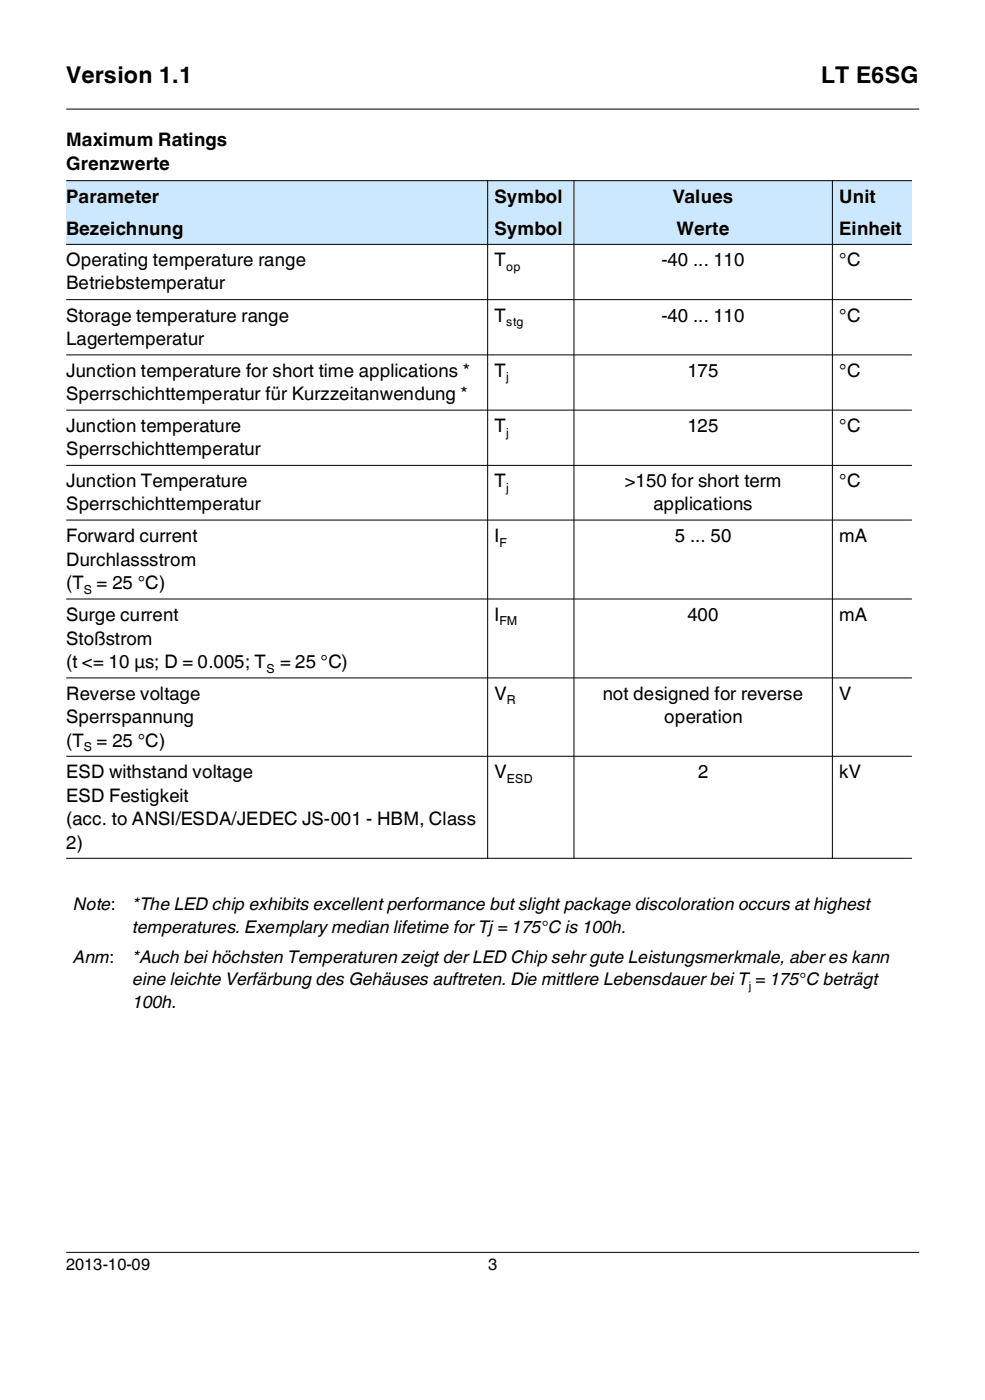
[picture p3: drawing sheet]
<svg xmlns="http://www.w3.org/2000/svg" width="148mm" height="210mm" viewBox="0 0 148 210" stroke-linecap="round" stroke-linejoin="round" font-family="sans-serif">
<defs><g id="words">
<g font-size="3.5">
<text x="9.9" y="12.5">Version 1.1</text>
<text x="123.2" y="12.5">LT E6SG</text>
</g>
<g font-size="2.8">
<text x="9.9" y="22">Maximum Ratings</text>
<text x="9.9" y="25.5">Grenzwerte</text>
<text x="9.9" y="30.4">Parameter</text>
<text x="9.9" y="35.3">Bezeichnung</text>
<text x="74.2" y="30.4">Symbol</text>
<text x="74.2" y="35.3">Symbol</text>
<text x="101" y="30.4">Values</text>
<text x="101.5" y="35.3">Werte</text>
<text x="125.9" y="30.4">Unit</text>
<text x="125.9" y="35.3">Einheit</text>
<text x="9.9" y="40">Operating temperature range</text>
<text x="74.2" y="40">T</text>
<text x="99.3" y="40">-40 ... 110</text>
<text x="125.9" y="40">°C</text>
<text x="9.9" y="43.5">Betriebstemperatur</text>
<text x="9.9" y="48.3">Storage temperature range</text>
<text x="9.9" y="51.8">Lagertemperatur</text>
<text x="74.2" y="48.3">T</text>
<text x="99.3" y="48.3">-40 ... 110</text>
<text x="125.9" y="48.3">°C</text>
<text x="9.9" y="56.6">Junction temperature for short time applications *</text>
<text x="74.2" y="56.6">T</text>
<text x="103.2" y="56.6">175</text>
<text x="125.9" y="56.6">°C</text>
<text x="9.9" y="60.1">Sperrschichttemperatur für Kurzzeitanwendung *</text>
<text x="9.9" y="64.9">Junction temperature</text>
<text x="74.2" y="64.9">T</text>
<text x="103.2" y="64.9">125</text>
<text x="125.9" y="64.9">°C</text>
<text x="9.9" y="68.4">Sperrschichttemperatur</text>
<text x="9.9" y="73.1">Junction Temperature</text>
<text x="9.9" y="76.7">Sperrschichttemperatur</text>
<text x="74.2" y="73.1">T</text>
<text x="93.8" y="73.1">&gt;150 for short term</text>
<text x="98.1" y="76.7">applications</text>
<text x="125.9" y="73.1">°C</text>
<text x="9.9" y="81.4">Forward current</text>
<text x="74.2" y="81.4">I</text>
<text x="101.3" y="81.4">5 ... 50</text>
<text x="125.9" y="81.4">mA</text>
<text x="9.9" y="85">Durchlassstrom</text>
<text x="9.9" y="88.5">(T = 25 °C)</text>
<text x="9.9" y="93.3">Surge current</text>
<text x="74.2" y="93.3">I</text>
<text x="103.2" y="93.3">400</text>
<text x="125.9" y="93.3">mA</text>
<text x="9.9" y="96.8">Stoßstrom</text>
<text x="9.9" y="100.3">(t &lt;= 10 μs; D = 0.005; T</text>
<text x="42" y="100.3">= 25 °C)</text>
<text x="9.9" y="105.1">Reverse voltage</text>
<text x="74.2" y="105.1">V</text>
<text x="90.5" y="105.1">not designed for reverse</text>
<text x="125.9" y="105.1">V</text>
<text x="9.9" y="108.6">Sperrspannung</text>
<text x="9.9" y="112.1">(T = 25 °C)</text>
<text x="99.7" y="108.6">operation</text>
<text x="9.9" y="116.9">ESD withstand voltage</text>
<text x="74.2" y="116.9">V</text>
<text x="104.8" y="116.9">2</text>
<text x="125.9" y="116.9">kV</text>
<text x="9.9" y="120.4">ESD Festigkeit</text>
<text x="9.9" y="123.9">(acc. to ANSI/ESDA/JEDEC JS-001 - HBM, Class</text>
<text x="9.9" y="127.5">2)</text>
</g>
<g font-size="2.6">
<text x="11" y="136.7">Note:</text>
<text x="19.9" y="136.7">*The LED chip exhibits excellent performance but slight package discoloration occurs at highest</text>
<text x="19.9" y="140.1">temperatures. Exemplary median lifetime for Tj = 175°C is 100h.</text>
<text x="11" y="144.7">Anm:</text>
<text x="19.9" y="144.7">*Auch bei höchsten Temperaturen zeigt der LED Chip sehr gute Leistungsmerkmale, aber es kann</text>
<text x="19.9" y="148">eine leichte Verfärbung des Gehäuses auftreten. Die mittlere Lebensdauer bei T = 175°C beträgt</text>
<text x="19.9" y="151.3">100h.</text>
</g>
<g font-size="2.5">
<text x="9.9" y="190.8">2013-10-09</text>
<text x="73.3" y="190.8">3</text>
</g>
<g font-size="1.9">
<text x="76" y="40.7">op</text>
<text x="76" y="49">stg</text>
<text x="76" y="57.3">j</text>
<text x="76" y="65.6">j</text>
<text x="76" y="73.9">j</text>
<text x="75" y="82.2">F</text>
<text x="12.6" y="89.2">S</text>
<text x="75" y="93.9">FM</text>
<text x="40" y="101">S</text>
<text x="76.1" y="105.8">R</text>
<text x="12.6" y="112.8">S</text>
<text x="76.1" y="117.6">ESD</text>
</g>
<text font-size="1.8" x="112.4" y="148.6">j</text>
</g></defs>
<path d="M9.9 16.4h128.1M9.9 188.1h128.1" fill="none" stroke="#000" stroke-width=".15"/>
<g fill="#cce8ff">
<path d="M9.9 27.1h63.3v4.9h-63.3z"/>
<path d="M73.2 27.1h12.9v4.9h-12.9z"/>
<path d="M86.1 27.1h38.8v4.9h-38.8z"/>
<path d="M124.9 27.1h11.9v4.9h-11.9z"/>
<path d="M9.9 32h63.3v4.7h-63.3z"/>
<path d="M73.2 32h12.9v4.7h-12.9z"/>
<path d="M86.1 32h38.8v4.7h-38.8z"/>
<path d="M124.9 32h11.9v4.7h-11.9z"/>
</g>
<g fill="none" stroke="#000" stroke-width=".15">
<path d="M9.9 27.1h126.9M9.9 36.7h126.9M73.2 27.1v101.9M86.1 27.1v101.9M124.9 27.1v101.9M9.9 45h126.9M9.9 53.3h126.9M9.9 61.6h126.9M9.9 69.9h126.9M9.9 78.1h126.9M9.9 90h126.9M9.9 101.8h126.9"/>
<path d="M9.9 113.6h126.9M9.9 128.9h126.9"/>
</g>
<use href="#words"/>
</svg>
